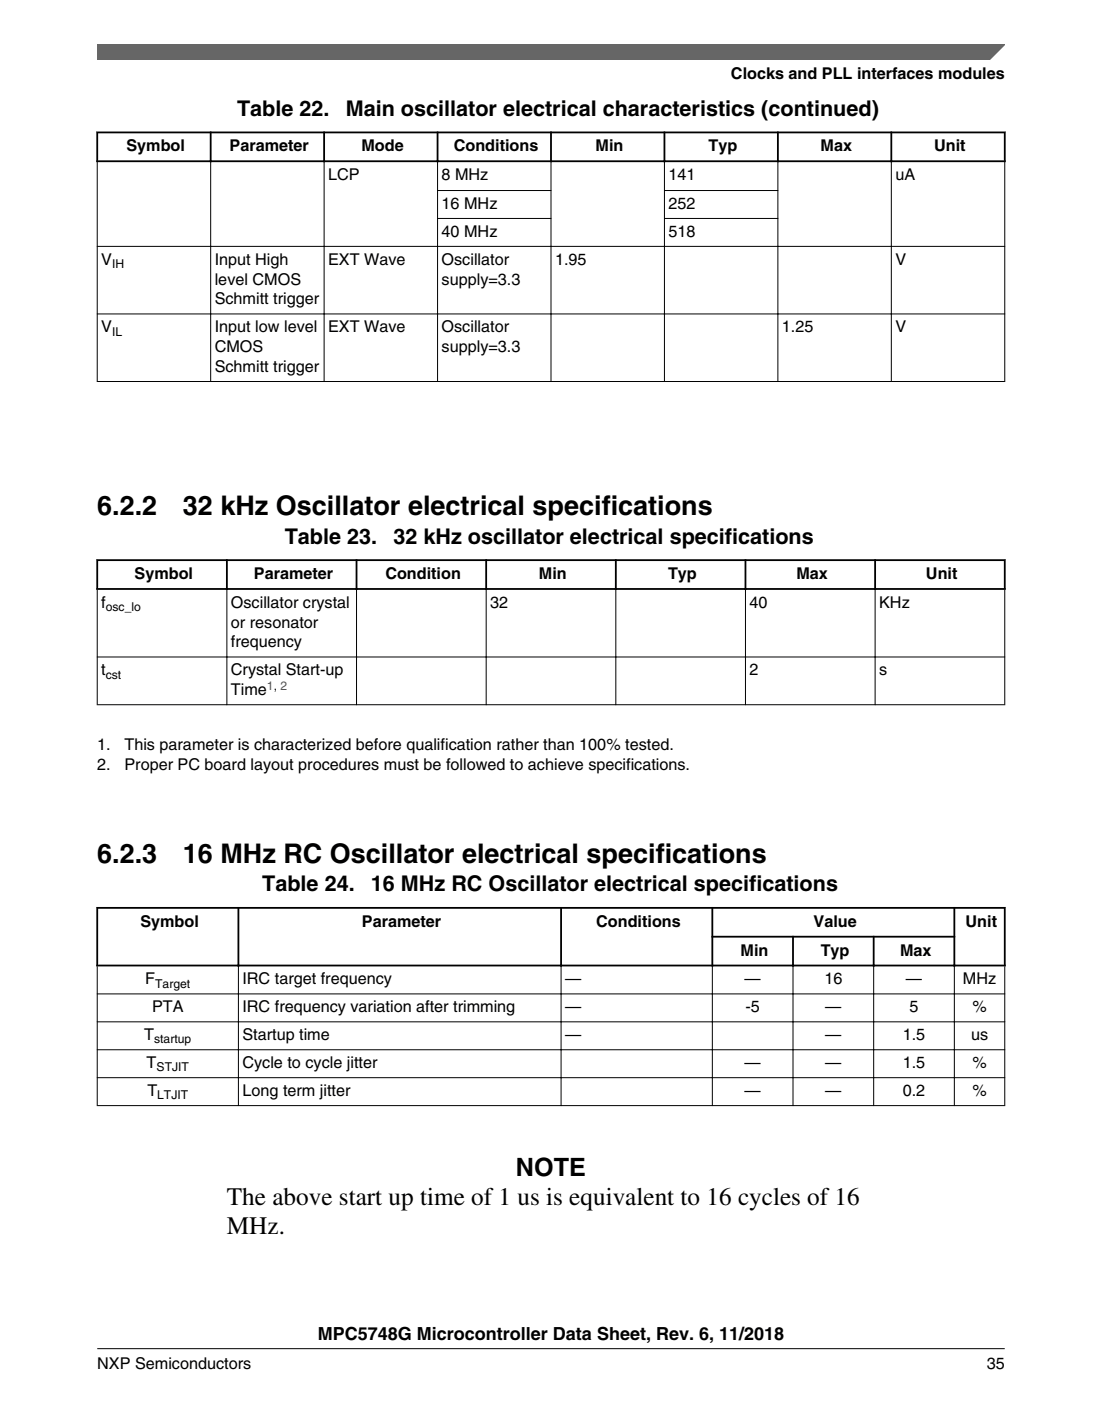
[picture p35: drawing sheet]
<svg xmlns="http://www.w3.org/2000/svg" width="216mm" height="274mm" viewBox="0 0 216 274" stroke-linecap="round" stroke-linejoin="round" font-family="sans-serif">
<defs><g id="words">
<g font-size="5.3">
<text x="19" y="100.9">6.2.2</text>
<text x="35.8" y="100.9">32 kHz Oscillator electrical specifications</text>
<text x="19.1" y="169">6.2.3</text>
<text x="35.8" y="169">16 MHz RC Oscillator electrical specifications</text>
</g>
<g font-size="4.9">
<text x="101.1" y="230.3">NOTE</text>
<text x="44.5" y="236">The above start up time of 1 us is equivalent to 16 cycles of 16</text>
<text x="44.5" y="241.6">MHz.</text>
</g>
<g font-size="4.2">
<text x="46.4" y="22.7">Table 22.</text>
<text x="67.7" y="22.7">Main oscillator electrical characteristics (continued)</text>
<text x="55.8" y="106.4">Table 23.</text>
<text x="77.1" y="106.4">32 kHz oscillator electrical specifications</text>
<text x="51.4" y="174.5">Table 24.</text>
<text x="72.7" y="174.5">16 MHz RC Oscillator electrical specifications</text>
</g>
<text font-size="3.5" x="62.3" y="262.3">MPC5748G Microcontroller Data Sheet, Rev. 6, 11/2018</text>
<g font-size="3.2">
<text x="143.2" y="15.5">Clocks and PLL interfaces modules</text>
<text x="24.8" y="29.6">Symbol</text>
<text x="45" y="29.6">Parameter</text>
<text x="70.8" y="29.6">Mode</text>
<text x="88.9" y="29.6">Conditions</text>
<text x="116.7" y="29.6">Min</text>
<text x="138.8" y="29.6">Typ</text>
<text x="160.8" y="29.6">Max</text>
<text x="183" y="29.6">Unit</text>
<text x="64.3" y="35.3">LCP</text>
<text x="86.5" y="35.3">8 MHz</text>
<text x="131" y="35.3">141</text>
<text x="175.4" y="35.3">uA</text>
<text x="86.5" y="40.9">16 MHz</text>
<text x="131" y="40.9">252</text>
<text x="86.5" y="46.4">40 MHz</text>
<text x="131" y="46.4">518</text>
<text x="19.8" y="51.8">V</text>
<text x="42.1" y="51.8">Input High</text>
<text x="64.3" y="51.8">EXT Wave</text>
<text x="86.5" y="51.8">Oscillator</text>
<text x="108.7" y="51.8">1.95</text>
<text x="175.4" y="51.8">V</text>
<text x="42.1" y="55.7">level CMOS</text>
<text x="42.1" y="59.6">Schmitt trigger</text>
<text x="86.5" y="55.7">supply=3.3</text>
<text x="19.8" y="65.1">V</text>
<text x="42.1" y="65.1">Input low level</text>
<text x="64.3" y="65.1">EXT Wave</text>
<text x="86.5" y="65.1">Oscillator</text>
<text x="153.2" y="65.1">1.25</text>
<text x="175.4" y="65.1">V</text>
<text x="42.1" y="69">CMOS</text>
<text x="86.5" y="69">supply=3.3</text>
<text x="42.1" y="72.8">Schmitt trigger</text>
<text x="26.4" y="113.4">Symbol</text>
<text x="49.7" y="113.4">Parameter</text>
<text x="75.5" y="113.4">Condition</text>
<text x="105.6" y="113.4">Min</text>
<text x="130.9" y="113.4">Typ</text>
<text x="156" y="113.4">Max</text>
<text x="181.4" y="113.4">Unit</text>
<text x="19.8" y="119">f</text>
<text x="45.2" y="119">Oscillator crystal</text>
<text x="96" y="119">32</text>
<text x="146.8" y="119">40</text>
<text x="172.2" y="119">KHz</text>
<text x="45.2" y="122.9">or resonator</text>
<text x="45.2" y="126.8">frequency</text>
<text x="19.8" y="132.2">t</text>
<text x="45.2" y="132.2">Crystal Start-up</text>
<text x="45.2" y="136.1">Time</text>
<text x="146.8" y="132.2">2</text>
<text x="172.2" y="132.2">s</text>
<text x="19" y="146.9">1.</text>
<text x="24.4" y="146.9">This parameter is characterized before qualification rather than 100% tested.</text>
<text x="19.1" y="150.8">2.</text>
<text x="24.4" y="150.8">Proper PC board layout procedures must be followed to achieve specifications.</text>
<text x="27.5" y="181.5">Symbol</text>
<text x="70.9" y="181.5">Parameter</text>
<text x="116.8" y="181.5">Conditions</text>
<text x="159.4" y="181.5">Value</text>
<text x="189.2" y="181.5">Unit</text>
<text x="145.1" y="187.1">Min</text>
<text x="160.8" y="187.1">Typ</text>
<text x="176.3" y="187.1">Max</text>
<text x="28.5" y="192.7">F</text>
<text x="47.5" y="192.7">IRC target frequency</text>
<text x="110.7" y="192.7">—</text>
<text x="145.9" y="192.7">—</text>
<text x="161.5" y="192.7">16</text>
<text x="177.5" y="192.7">—</text>
<text x="188.6" y="192.7">MHz</text>
<text x="28.3" y="203.7">T</text>
<text x="29.8" y="198.2">PTA</text>
<text x="47.5" y="198.2">IRC frequency variation after trimming</text>
<text x="47.5" y="203.7">Startup time</text>
<text x="110.7" y="198.2">—</text>
<text x="110.7" y="203.7">—</text>
<text x="146" y="198.2">-5</text>
<text x="161.7" y="198.2">—</text>
<text x="161.7" y="203.7">—</text>
<text x="176.9" y="203.7">1.5</text>
<text x="178.2" y="198.2">5</text>
<text x="190.2" y="203.7">us</text>
<text x="190.5" y="198.2">%</text>
<text x="28.7" y="209.2">T</text>
<text x="47.5" y="209.2">Cycle to cycle jitter</text>
<text x="145.9" y="209.2">—</text>
<text x="161.7" y="209.2">—</text>
<text x="176.9" y="209.2">1.5</text>
<text x="190.5" y="209.2">%</text>
<text x="28.9" y="214.6">T</text>
<text x="47.5" y="214.6">Long term jitter</text>
<text x="145.9" y="214.6">—</text>
<text x="161.7" y="214.6">—</text>
<text x="176.9" y="214.6">0.2</text>
<text x="190.5" y="214.6">%</text>
<text x="19" y="268">NXP Semiconductors</text>
<text x="193.3" y="268">35</text>
</g>
<g font-size="2.4">
<text x="22" y="52.5">IH</text>
<text x="22" y="65.7">IL</text>
<text x="20.7" y="119.7">osc_lo</text>
<text x="20.7" y="132.9">cst</text>
<text x="30.4" y="193.4">Target</text>
<text x="30.2" y="204.3">startup</text>
<text x="30.7" y="209.8">STJIT</text>
<text x="30.8" y="215.3">LTJIT</text>
</g>
<text font-size="2.4" fill="#00f" x="52.3" y="135.1">1, 2</text>
</g></defs>
<path d="M18.9 25.9h178.1M18.9 31.6h178.1M19 25.8v5.9M41.3 25.8v5.9M63.5 25.8v5.9M85.7 25.8v5.9M107.9 25.8v5.9M130.2 25.8v5.9M152.4 25.8v5.9M174.6 25.8v5.9M196.8 25.8v5.9" fill="none" stroke="#000" stroke-width=".35"/>
<g fill="none" stroke="#000" stroke-width=".2">
<path d="M19 31.7v43.1M41.3 31.4v43.4M63.5 31.7v43.1M85.6 37.3h22.4M85.7 31.4v43.4M107.9 31.7v43.1M130.1 37.3h22.4M130.2 31.7v43.1M152.4 31.7v43.1M174.6 31.7v43.1M196.8 31.7v43.1M19 48.2h177.9"/>
<path d="M85.6 42.8h22.4M130.1 42.8h22.4M19 61.5h177.9M19 74.7h177.9"/>
</g>
<g fill="#fff">
<path d="M19 102.8h177.8v37h-177.8z" fill-rule="evenodd"/>
<path d="M19.2 109.9h25.1v5.2h-25.1z" fill-rule="evenodd"/>
<path d="M44.6 109.9h25.1v5.2h-25.1z" fill-rule="evenodd"/>
<path d="M70 109.9h25.1v5.2h-25.1z" fill-rule="evenodd"/>
<path d="M95.4 109.9h25.1v5.2h-25.1z" fill-rule="evenodd"/>
<path d="M120.8 109.9h25.1v5.2h-25.1z" fill-rule="evenodd"/>
<path d="M146.2 109.9h25.1v5.2h-25.1z" fill-rule="evenodd"/>
<path d="M171.6 109.9h25.1v5.2h-25.1z" fill-rule="evenodd"/>
<path d="M19.1 115.5h25.3v13.1h-25.3z" fill-rule="evenodd"/>
<path d="M44.5 115.5h25.3v13.1h-25.3z" fill-rule="evenodd"/>
<path d="M69.9 115.5h25.3v13.1h-25.3z" fill-rule="evenodd"/>
<path d="M95.3 115.5h25.3v13.1h-25.3z" fill-rule="evenodd"/>
<path d="M120.7 115.5h25.3v13.1h-25.3z" fill-rule="evenodd"/>
<path d="M146.1 115.5h25.3v13.1h-25.3z" fill-rule="evenodd"/>
<path d="M171.5 115.5h25.3v13.1h-25.3z" fill-rule="evenodd"/>
<path d="M19.1 128.7h25.3v9.2h-25.3z" fill-rule="evenodd"/>
<path d="M44.5 128.7h25.3v9.2h-25.3z" fill-rule="evenodd"/>
<path d="M69.9 128.7h25.3v9.2h-25.3z" fill-rule="evenodd"/>
<path d="M95.3 128.7h25.3v9.2h-25.3z" fill-rule="evenodd"/>
<path d="M120.7 128.7h25.3v9.2h-25.3z" fill-rule="evenodd"/>
<path d="M146.1 128.7h25.3v9.2h-25.3z" fill-rule="evenodd"/>
<path d="M171.5 128.7h25.3v9.2h-25.3z" fill-rule="evenodd"/>
</g>
<path d="M18.9 109.7h178.1M18.9 115.3h178.1M19 109.5v6M44.4 109.5v6M69.8 109.5v6M95.2 109.5v6M120.6 109.5v6M146 109.5v6M171.4 109.5v6M196.8 109.5v6" fill="none" stroke="#000" stroke-width=".35"/>
<path d="M19 115.5v22.6M44.4 115.1v23M69.8 115.1v23M95.2 115.1v23M120.6 115.1v23M146 115.1v23M171.4 115.1v23M196.8 115.5v22.6M19 128.6h177.9M19 138h177.9" fill="none" stroke="#000" stroke-width=".2"/>
<g fill="#fff">
<path d="M19.1 170.9h177.8v47.4h-177.8z" fill-rule="evenodd"/>
<path d="M19.2 177.9h27.3v11h-27.3z" fill-rule="evenodd"/>
<path d="M46.9 177.9h62.8v11h-62.8z" fill-rule="evenodd"/>
<path d="M110.1 177.9h29.3v11h-29.3z" fill-rule="evenodd"/>
<path d="M139.7 177.9h47.1v5.3h-47.1z" fill-rule="evenodd"/>
<path d="M187.1 177.9h9.6v11h-9.6z" fill-rule="evenodd"/>
<path d="M139.7 183.6h15.5v5.3h-15.5z" fill-rule="evenodd"/>
<path d="M155.5 183.6h15.5v5.3h-15.5z" fill-rule="evenodd"/>
<path d="M171.3 183.6h15.5v5.3h-15.5z" fill-rule="evenodd"/>
<path d="M19.1 189.2h27.5v5.3h-27.5z" fill-rule="evenodd"/>
<path d="M46.8 189.2h63v5.3h-63z" fill-rule="evenodd"/>
<path d="M110 189.2h29.5v5.3h-29.5z" fill-rule="evenodd"/>
<path d="M139.6 189.2h15.7v5.3h-15.7z" fill-rule="evenodd"/>
<path d="M155.5 189.2h15.6v5.3h-15.6z" fill-rule="evenodd"/>
<path d="M171.3 189.2h15.6v5.3h-15.6z" fill-rule="evenodd"/>
<path d="M187.1 189.2h9.7v5.3h-9.7z" fill-rule="evenodd"/>
<path d="M19.1 194.7h27.5v5.3h-27.5z" fill-rule="evenodd"/>
<path d="M46.8 194.7h63v5.3h-63z" fill-rule="evenodd"/>
<path d="M110 194.7h29.5v5.3h-29.5z" fill-rule="evenodd"/>
<path d="M139.6 194.7h15.7v5.3h-15.7z" fill-rule="evenodd"/>
<path d="M155.5 194.7h15.6v5.3h-15.6z" fill-rule="evenodd"/>
<path d="M171.3 194.7h15.6v5.3h-15.6z" fill-rule="evenodd"/>
<path d="M187.1 194.7h9.7v5.3h-9.7z" fill-rule="evenodd"/>
<path d="M19.1 200.2h27.5v5.3h-27.5z" fill-rule="evenodd"/>
<path d="M46.8 200.2h63v5.3h-63z" fill-rule="evenodd"/>
<path d="M110 200.2h29.5v5.3h-29.5z" fill-rule="evenodd"/>
<path d="M139.6 200.2h15.7v5.3h-15.7z" fill-rule="evenodd"/>
<path d="M155.5 200.2h15.6v5.3h-15.6z" fill-rule="evenodd"/>
<path d="M171.3 200.2h15.6v5.3h-15.6z" fill-rule="evenodd"/>
<path d="M187.1 200.2h9.7v5.3h-9.7z" fill-rule="evenodd"/>
<path d="M19.1 205.6h27.5v5.3h-27.5z" fill-rule="evenodd"/>
<path d="M46.8 205.6h63v5.3h-63z" fill-rule="evenodd"/>
<path d="M110 205.6h29.5v5.3h-29.5z" fill-rule="evenodd"/>
<path d="M139.6 205.6h15.7v5.3h-15.7z" fill-rule="evenodd"/>
<path d="M155.5 205.6h15.6v5.3h-15.6z" fill-rule="evenodd"/>
<path d="M171.3 205.6h15.6v5.3h-15.6z" fill-rule="evenodd"/>
<path d="M187.1 205.6h9.7v5.3h-9.7z" fill-rule="evenodd"/>
<path d="M19.1 211.1h27.5v5.3h-27.5z" fill-rule="evenodd"/>
<path d="M46.8 211.1h63v5.3h-63z" fill-rule="evenodd"/>
<path d="M110 211.1h29.5v5.3h-29.5z" fill-rule="evenodd"/>
<path d="M139.6 211.1h15.7v5.3h-15.7z" fill-rule="evenodd"/>
<path d="M155.5 211.1h15.6v5.3h-15.6z" fill-rule="evenodd"/>
<path d="M171.3 211.1h15.6v5.3h-15.6z" fill-rule="evenodd"/>
<path d="M187.1 211.1h9.7v5.3h-9.7z" fill-rule="evenodd"/>
</g>
<path d="M18.9 177.8h178.1M19.1 177.6v11.6M46.7 177.6v11.6M109.9 177.6v11.6M139.6 177.6v11.6M187 177.6v11.6M196.8 177.6v11.6M18.9 189.1h178.1M139.4 183.4h47.7M155.4 183.2v6M171.2 183.2v6" fill="none" stroke="#000" stroke-width=".35"/>
<g fill="none" stroke="#000" stroke-width=".2">
<path d="M19 194.6h177.9M19.1 189.2v27.4M46.7 188.8v27.8M109.9 188.8v27.8M139.6 188.8v27.8M155.4 188.8v27.8M171.2 188.8v27.8M187 188.8v27.8M196.8 189.2v27.4M19 200.1h177.9M19 205.5h177.9M19 211h177.9"/>
<path d="M19 216.5h177.9"/>
</g>
<path d="M19.1 8.7h177.8l-5.7 3h-172.1z" fill="#666"/>
<path d="M19.1 11.7v-3h177.8l-3.1 3" fill="none" stroke="#666" stroke-width=".28"/>
<path d="M19.1 264.1h177.8" fill="none" stroke="#000" stroke-width=".2"/>
<use href="#words"/>
</svg>
